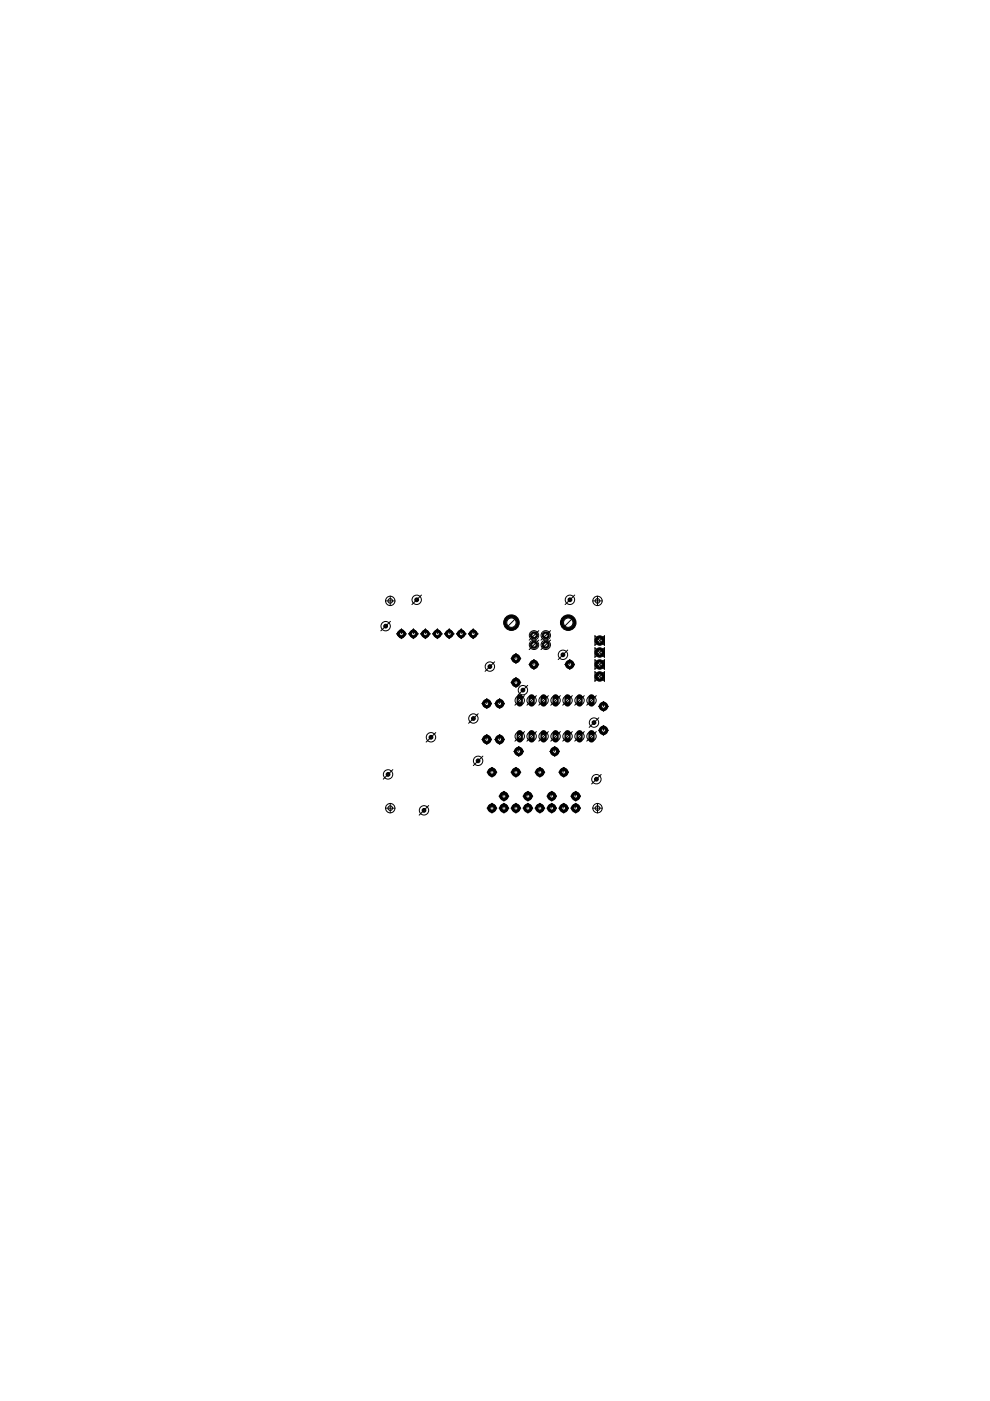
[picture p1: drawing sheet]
<svg xmlns="http://www.w3.org/2000/svg" width="210mm" height="297mm" viewBox="0 0 210 297" stroke-linecap="round" stroke-linejoin="round" font-family="sans-serif">
<circle cx="128" cy="149.8" r=".89" fill="#000" stroke="#000" stroke-width=".21"/>
<circle cx="128" cy="149.8" r=".4" fill="#fff" stroke="#000" stroke-width=".21"/>
<circle cx="128" cy="154.9" r=".89" fill="#000" stroke="#000" stroke-width=".21"/>
<circle cx="128" cy="154.9" r=".4" fill="#fff" stroke="#000" stroke-width=".21"/>
<circle cx="109.4" cy="139.6" r=".89" fill="#000" stroke="#000" stroke-width=".21"/>
<circle cx="109.4" cy="139.6" r=".4" fill="#fff" stroke="#000" stroke-width=".21"/>
<circle cx="109.4" cy="144.7" r=".89" fill="#000" stroke="#000" stroke-width=".21"/>
<circle cx="109.4" cy="144.7" r=".4" fill="#fff" stroke="#000" stroke-width=".21"/>
<path d="M110.2 155.4v1.4" fill="none" stroke="#000" stroke-width="1.3"/>
<circle cx="110.2" cy="156.1" r=".4" fill="#fff" stroke="#000" stroke-width=".21"/>
<path d="M112.7 155.4v1.4" fill="none" stroke="#000" stroke-width="1.3"/>
<circle cx="112.7" cy="156.1" r=".4" fill="#fff" stroke="#000" stroke-width=".21"/>
<path d="M120.3 155.4v1.4" fill="none" stroke="#000" stroke-width="1.3"/>
<circle cx="120.3" cy="156.1" r=".4" fill="#fff" stroke="#000" stroke-width=".21"/>
<path d="M122.9 155.4v1.4" fill="none" stroke="#000" stroke-width="1.3"/>
<circle cx="122.9" cy="156.1" r=".4" fill="#fff" stroke="#000" stroke-width=".21"/>
<path d="M115.3 155.4v1.4" fill="none" stroke="#000" stroke-width="1.3"/>
<circle cx="115.3" cy="156.1" r=".4" fill="#fff" stroke="#000" stroke-width=".21"/>
<path d="M117.8 155.4v1.4" fill="none" stroke="#000" stroke-width="1.3"/>
<circle cx="117.8" cy="156.1" r=".4" fill="#fff" stroke="#000" stroke-width=".21"/>
<path d="M125.4 155.4v1.4" fill="none" stroke="#000" stroke-width="1.3"/>
<circle cx="125.4" cy="156.1" r=".4" fill="#fff" stroke="#000" stroke-width=".21"/>
<path d="M125.4 147.8v1.4" fill="none" stroke="#000" stroke-width="1.3"/>
<circle cx="125.4" cy="148.5" r=".4" fill="#fff" stroke="#000" stroke-width=".21"/>
<path d="M122.9 147.8v1.4" fill="none" stroke="#000" stroke-width="1.3"/>
<circle cx="122.9" cy="148.5" r=".4" fill="#fff" stroke="#000" stroke-width=".21"/>
<path d="M120.3 147.8v1.4" fill="none" stroke="#000" stroke-width="1.3"/>
<circle cx="120.3" cy="148.5" r=".4" fill="#fff" stroke="#000" stroke-width=".21"/>
<path d="M117.8 147.8v1.4" fill="none" stroke="#000" stroke-width="1.3"/>
<circle cx="117.8" cy="148.5" r=".4" fill="#fff" stroke="#000" stroke-width=".21"/>
<path d="M115.3 147.8v1.4" fill="none" stroke="#000" stroke-width="1.3"/>
<circle cx="115.3" cy="148.5" r=".4" fill="#fff" stroke="#000" stroke-width=".21"/>
<path d="M112.7 147.8v1.4" fill="none" stroke="#000" stroke-width="1.3"/>
<circle cx="112.7" cy="148.5" r=".4" fill="#fff" stroke="#000" stroke-width=".21"/>
<path d="M110.2 147.8v1.4" fill="none" stroke="#000" stroke-width="1.3"/>
<circle cx="110.2" cy="148.5" r=".4" fill="#fff" stroke="#000" stroke-width=".21"/>
<circle cx="110" cy="159.3" r=".89" fill="#000" stroke="#000" stroke-width=".21"/>
<circle cx="110" cy="159.3" r=".4" fill="#fff" stroke="#000" stroke-width=".21"/>
<circle cx="117.6" cy="159.3" r=".89" fill="#000" stroke="#000" stroke-width=".21"/>
<circle cx="117.6" cy="159.3" r=".4" fill="#fff" stroke="#000" stroke-width=".21"/>
<circle cx="113.2" cy="136.7" r=".78" fill="#000" stroke="#000" stroke-width=".21"/>
<circle cx="113.2" cy="136.7" r=".47" fill="#fff" stroke="#000" stroke-width=".21"/>
<circle cx="115.7" cy="136.7" r=".78" fill="#000" stroke="#000" stroke-width=".21"/>
<circle cx="115.7" cy="136.7" r=".47" fill="#fff" stroke="#000" stroke-width=".21"/>
<circle cx="115.7" cy="134.7" r=".78" fill="#000" stroke="#000" stroke-width=".21"/>
<circle cx="115.7" cy="134.7" r=".47" fill="#fff" stroke="#000" stroke-width=".21"/>
<circle cx="113.2" cy="134.7" r=".78" fill="#000" stroke="#000" stroke-width=".21"/>
<circle cx="113.2" cy="134.7" r=".47" fill="#fff" stroke="#000" stroke-width=".21"/>
<circle cx="120.5" cy="132" r="1.65" fill="#000" stroke="#000" stroke-width=".21"/>
<circle cx="120.5" cy="132" r="1.14" fill="#fff" stroke="#000" stroke-width=".21"/>
<circle cx="108.4" cy="132" r="1.65" fill="#000" stroke="#000" stroke-width=".21"/>
<circle cx="108.4" cy="132" r="1.14" fill="#fff" stroke="#000" stroke-width=".21"/>
<circle cx="113.2" cy="140.9" r=".89" fill="#000" stroke="#000" stroke-width=".21"/>
<circle cx="113.2" cy="140.9" r=".4" fill="#fff" stroke="#000" stroke-width=".21"/>
<circle cx="120.8" cy="140.9" r=".89" fill="#000" stroke="#000" stroke-width=".21"/>
<circle cx="120.8" cy="140.9" r=".4" fill="#fff" stroke="#000" stroke-width=".21"/>
<circle cx="103.2" cy="149.2" r=".89" fill="#000" stroke="#000" stroke-width=".21"/>
<circle cx="103.2" cy="149.2" r=".4" fill="#fff" stroke="#000" stroke-width=".21"/>
<circle cx="103.2" cy="156.8" r=".89" fill="#000" stroke="#000" stroke-width=".21"/>
<circle cx="103.2" cy="156.8" r=".4" fill="#fff" stroke="#000" stroke-width=".21"/>
<circle cx="105.9" cy="149.2" r=".89" fill="#000" stroke="#000" stroke-width=".21"/>
<circle cx="105.9" cy="149.2" r=".4" fill="#fff" stroke="#000" stroke-width=".21"/>
<circle cx="105.9" cy="156.8" r=".89" fill="#000" stroke="#000" stroke-width=".21"/>
<circle cx="105.9" cy="156.8" r=".4" fill="#fff" stroke="#000" stroke-width=".21"/>
<circle cx="106.8" cy="171.3" r=".89" fill="#000" stroke="#000" stroke-width=".21"/>
<circle cx="106.8" cy="171.3" r=".4" fill="#fff" stroke="#000" stroke-width=".21"/>
<circle cx="106.8" cy="168.8" r=".89" fill="#000" stroke="#000" stroke-width=".21"/>
<circle cx="106.8" cy="168.8" r=".4" fill="#fff" stroke="#000" stroke-width=".21"/>
<circle cx="111.9" cy="171.3" r=".89" fill="#000" stroke="#000" stroke-width=".21"/>
<circle cx="111.9" cy="171.3" r=".4" fill="#fff" stroke="#000" stroke-width=".21"/>
<circle cx="111.9" cy="168.8" r=".89" fill="#000" stroke="#000" stroke-width=".21"/>
<circle cx="111.9" cy="168.8" r=".4" fill="#fff" stroke="#000" stroke-width=".21"/>
<circle cx="117" cy="171.3" r=".89" fill="#000" stroke="#000" stroke-width=".21"/>
<circle cx="117" cy="171.3" r=".4" fill="#fff" stroke="#000" stroke-width=".21"/>
<circle cx="117" cy="168.8" r=".89" fill="#000" stroke="#000" stroke-width=".21"/>
<circle cx="117" cy="168.8" r=".4" fill="#fff" stroke="#000" stroke-width=".21"/>
<circle cx="122.1" cy="171.3" r=".89" fill="#000" stroke="#000" stroke-width=".21"/>
<circle cx="122.1" cy="171.3" r=".4" fill="#fff" stroke="#000" stroke-width=".21"/>
<circle cx="122.1" cy="168.8" r=".89" fill="#000" stroke="#000" stroke-width=".21"/>
<circle cx="122.1" cy="168.8" r=".4" fill="#fff" stroke="#000" stroke-width=".21"/>
<circle cx="104.3" cy="171.3" r=".89" fill="#000" stroke="#000" stroke-width=".21"/>
<circle cx="104.3" cy="171.3" r=".4" fill="#fff" stroke="#000" stroke-width=".21"/>
<circle cx="104.3" cy="163.7" r=".89" fill="#000" stroke="#000" stroke-width=".21"/>
<circle cx="104.3" cy="163.7" r=".4" fill="#fff" stroke="#000" stroke-width=".21"/>
<circle cx="109.4" cy="171.3" r=".89" fill="#000" stroke="#000" stroke-width=".21"/>
<circle cx="109.4" cy="171.3" r=".4" fill="#fff" stroke="#000" stroke-width=".21"/>
<circle cx="109.4" cy="163.7" r=".89" fill="#000" stroke="#000" stroke-width=".21"/>
<circle cx="109.4" cy="163.7" r=".4" fill="#fff" stroke="#000" stroke-width=".21"/>
<circle cx="114.5" cy="171.3" r=".89" fill="#000" stroke="#000" stroke-width=".21"/>
<circle cx="114.5" cy="171.3" r=".4" fill="#fff" stroke="#000" stroke-width=".21"/>
<circle cx="114.5" cy="163.7" r=".89" fill="#000" stroke="#000" stroke-width=".21"/>
<circle cx="114.5" cy="163.7" r=".4" fill="#fff" stroke="#000" stroke-width=".21"/>
<circle cx="119.5" cy="171.3" r=".89" fill="#000" stroke="#000" stroke-width=".21"/>
<circle cx="119.5" cy="171.3" r=".4" fill="#fff" stroke="#000" stroke-width=".21"/>
<circle cx="119.5" cy="163.7" r=".89" fill="#000" stroke="#000" stroke-width=".21"/>
<circle cx="119.5" cy="163.7" r=".4" fill="#fff" stroke="#000" stroke-width=".21"/>
<circle cx="127.1" cy="140.9" r=".99" fill="#000" stroke="#000" stroke-width=".21"/>
<circle cx="127.1" cy="140.9" r=".51" fill="#fff" stroke="#000" stroke-width=".21"/>
<circle cx="127.1" cy="143.4" r=".99" fill="#000" stroke="#000" stroke-width=".21"/>
<circle cx="127.1" cy="143.4" r=".51" fill="#fff" stroke="#000" stroke-width=".21"/>
<circle cx="127.1" cy="138.3" r=".99" fill="#000" stroke="#000" stroke-width=".21"/>
<circle cx="127.1" cy="138.3" r=".51" fill="#fff" stroke="#000" stroke-width=".21"/>
<circle cx="127.1" cy="135.8" r=".99" fill="#000" stroke="#000" stroke-width=".21"/>
<circle cx="127.1" cy="135.8" r=".51" fill="#fff" stroke="#000" stroke-width=".21"/>
<circle cx="90.2" cy="134.4" r=".8" fill="#000" stroke="#000" stroke-width=".21"/>
<circle cx="90.2" cy="134.4" r=".4" fill="#fff" stroke="#000" stroke-width=".21"/>
<circle cx="92.7" cy="134.4" r=".8" fill="#000" stroke="#000" stroke-width=".21"/>
<circle cx="92.7" cy="134.4" r=".4" fill="#fff" stroke="#000" stroke-width=".21"/>
<circle cx="87.7" cy="134.4" r=".8" fill="#000" stroke="#000" stroke-width=".21"/>
<circle cx="87.7" cy="134.4" r=".4" fill="#fff" stroke="#000" stroke-width=".21"/>
<circle cx="95.2" cy="134.4" r=".8" fill="#000" stroke="#000" stroke-width=".21"/>
<circle cx="95.2" cy="134.4" r=".4" fill="#fff" stroke="#000" stroke-width=".21"/>
<circle cx="97.8" cy="134.4" r=".8" fill="#000" stroke="#000" stroke-width=".21"/>
<circle cx="97.8" cy="134.4" r=".4" fill="#fff" stroke="#000" stroke-width=".21"/>
<circle cx="100.3" cy="134.4" r=".8" fill="#000" stroke="#000" stroke-width=".21"/>
<circle cx="100.3" cy="134.4" r=".4" fill="#fff" stroke="#000" stroke-width=".21"/>
<circle cx="85.1" cy="134.4" r=".87" fill="#000" stroke="#000" stroke-width=".21"/>
<circle cx="85.1" cy="134.4" r=".4" fill="#fff" stroke="#000" stroke-width=".21"/>
<circle cx="89.9" cy="171.8" r=".4" fill="#000" stroke="#000" stroke-width=".21"/>
<circle cx="89.9" cy="171.8" r=".19" fill="#fff" stroke="#000" stroke-width=".21"/>
<circle cx="82.3" cy="164.2" r=".4" fill="#000" stroke="#000" stroke-width=".21"/>
<circle cx="82.3" cy="164.2" r=".19" fill="#fff" stroke="#000" stroke-width=".21"/>
<circle cx="126.4" cy="165.2" r=".4" fill="#000" stroke="#000" stroke-width=".21"/>
<circle cx="126.4" cy="165.2" r=".19" fill="#fff" stroke="#000" stroke-width=".21"/>
<circle cx="81.8" cy="132.8" r=".4" fill="#000" stroke="#000" stroke-width=".21"/>
<circle cx="81.8" cy="132.8" r=".19" fill="#fff" stroke="#000" stroke-width=".21"/>
<circle cx="88.3" cy="127.2" r=".4" fill="#000" stroke="#000" stroke-width=".21"/>
<circle cx="88.3" cy="127.2" r=".19" fill="#fff" stroke="#000" stroke-width=".21"/>
<circle cx="120.8" cy="127.2" r=".4" fill="#000" stroke="#000" stroke-width=".21"/>
<circle cx="120.8" cy="127.2" r=".19" fill="#fff" stroke="#000" stroke-width=".21"/>
<circle cx="110.9" cy="146.3" r=".4" fill="#000" stroke="#000" stroke-width=".21"/>
<circle cx="110.9" cy="146.3" r=".19" fill="#fff" stroke="#000" stroke-width=".21"/>
<circle cx="119.4" cy="138.8" r=".4" fill="#000" stroke="#000" stroke-width=".21"/>
<circle cx="119.4" cy="138.8" r=".19" fill="#fff" stroke="#000" stroke-width=".21"/>
<circle cx="103.9" cy="141.3" r=".4" fill="#000" stroke="#000" stroke-width=".21"/>
<circle cx="103.9" cy="141.3" r=".19" fill="#fff" stroke="#000" stroke-width=".21"/>
<circle cx="100.4" cy="152.3" r=".4" fill="#000" stroke="#000" stroke-width=".21"/>
<circle cx="100.4" cy="152.3" r=".19" fill="#fff" stroke="#000" stroke-width=".21"/>
<circle cx="91.4" cy="156.3" r=".4" fill="#000" stroke="#000" stroke-width=".21"/>
<circle cx="91.4" cy="156.3" r=".19" fill="#fff" stroke="#000" stroke-width=".21"/>
<circle cx="101.4" cy="161.3" r=".4" fill="#000" stroke="#000" stroke-width=".21"/>
<circle cx="101.4" cy="161.3" r=".19" fill="#fff" stroke="#000" stroke-width=".21"/>
<circle cx="125.9" cy="153.2" r=".4" fill="#000" stroke="#000" stroke-width=".21"/>
<circle cx="125.9" cy="153.2" r=".19" fill="#fff" stroke="#000" stroke-width=".21"/>
<g fill="none" stroke="#000" stroke-width=".21">
<path d="M81.7 127.4h2.1M82.7 126.4v2M82.8 131.7l-2 2.1M85.1 133.4v1M85.1 133.4l1 1-1 1-1-1zM87.7 133.4v1M87.7 133.4l1 1-1 1-1.1-1zM89.4 126.2l-2.1 2M90.2 133.4v1M90.2 133.4l1 1-1 1-1-1zM92.7 133.4v1M92.7 133.4l1 1-1 1-1-1z"/>
<path d="M95.2 133.4v1M95.2 133.4l1.1 1-1.1 1-1-1zM97.8 133.4v1M97.8 133.4l1 1-1 1-1-1zM100.3 133.4v1M100.3 133.4l1 1-1 1-1-1zM109.4 138.6v1M109.4 138.6l1 1-1 1-1-1zM109.5 131l-2.1 2M113.2 139.9l1 1-1 1-1-1zM113.2 139.9v1M114.2 135.7l-2 2"/>
<path d="M114.2 133.7l-2 2M116.7 135.7l-2 2M116.7 133.7l-2 2M120.4 137.8l-2.1 2M120.8 139.9v1M120.8 139.9l1 1-1 1-1-1zM121.5 131l-2 2M121.9 126.2l-2.1 2M125.7 127.4h2M126.1 139.9l2.1 2v-2l-2.1 2zM126.1 134.8v2l2.1-2v2zM126.1 137.3v2.1l2.1-2.1v2.1z"/>
<path d="M126.7 126.4v2M92.4 155.3l-2 2M101.4 151.3l-2 2.1M103.2 148.2v1M103.2 155.8v1M103.2 148.2l1 1-1 1-1-1zM103.2 155.8l1 1-1 1-1-1zM104.9 140.3l-2.1 2M105.9 155.8l1.1 1-1.1 1-1-1zM105.9 148.2v1M105.9 155.8v1M105.9 148.2l1.1 1-1.1 1-1-1z"/>
<path d="M109.4 143.7v1M109.4 143.7l1 1-1 1-1-1zM110 158.3v1M110 158.3l1 1-1 1-1-1zM111.2 155.1l-2 2M111.2 147.5l-2 2M111.9 145.3l-2 2M113.7 155.1l-2 2M113.7 147.5l-2 2M116.3 155.1l-2.1 2M116.3 147.5l-2.1 2M117.6 158.3v1"/>
<path d="M117.6 158.3l1 1-1 1-1-1zM118.8 155.1l-2 2M118.8 147.5l-2 2M121.3 155.1l-2 2M121.3 147.5l-2 2M123.9 155.1l-2 2M123.9 147.5l-2 2M126.1 142.4v2l2.1-2v2zM126.4 147.5l-2 2M126.4 155.1l-2 2M127 152.2l-2.1 2M128 148.8v1"/>
<path d="M128 153.8v1.1M128 148.8l1 1-1 1-1.1-1zM128 153.8l1 1.1-1 1-1.1-1zM81.7 171.3h2.1M82.7 170.3v2.1M83.3 163.2l-2 2M90.9 170.8l-2 2M102.4 160.3l-2 2M104.3 170.3l1 1-1 1.1-1-1.1zM104.3 162.7l1 1-1 1-1-1zM104.3 162.7v1M104.3 170.3v1"/>
<path d="M106.8 167.8l1.1 1-1.1 1-1-1zM106.8 167.8v1M106.8 170.3v1M106.8 170.3l1.1 1-1.1 1.1-1-1.1zM109.4 162.7v1M109.4 170.3v1M109.4 170.3l1 1-1 1.1-1-1.1zM109.4 162.7l1 1-1 1-1-1zM111.9 167.8v1M111.9 170.3v1M111.9 170.3l1 1-1 1.1-1-1.1zM111.9 167.8l1 1-1 1-1-1z"/>
<path d="M114.5 162.7l1 1-1 1-1-1zM114.5 170.3l1 1-1 1.1-1-1.1zM114.5 162.7v1M114.5 170.3v1M117 167.8v1M117 170.3v1M117 170.3l1 1-1 1.1-1-1.1zM117 167.8l1 1-1 1-1-1zM119.5 162.7l1 1-1 1-1-1zM119.5 170.3l1 1-1 1.1-1-1.1zM119.5 162.7v1M119.5 170.3v1"/>
<path d="M122.1 167.8v1M122.1 170.3v1M122.1 170.3l1 1-1 1.1-1-1.1zM122.1 167.8l1 1-1 1-1-1zM125.7 171.3h2M126.7 170.3v2.1M127.5 164.2l-2.1 2"/>
<circle cx="81.8" cy="132.8" r=".99"/>
<circle cx="82.7" cy="127.4" r=".99"/>
<circle cx="82.7" cy="127.4" r=".49"/>
<circle cx="88.3" cy="127.2" r=".99"/>
<circle cx="108.4" cy="132" r=".99"/>
<circle cx="113.2" cy="136.7" r=".99"/>
<circle cx="113.2" cy="134.7" r=".99"/>
<circle cx="115.7" cy="136.7" r=".99"/>
<circle cx="115.7" cy="134.7" r=".99"/>
<circle cx="119.4" cy="138.8" r=".99"/>
<circle cx="120.5" cy="132" r=".99"/>
<circle cx="120.8" cy="127.2" r=".99"/>
<circle cx="126.7" cy="127.4" r=".99"/>
<circle cx="126.7" cy="127.4" r=".49"/>
<circle cx="91.4" cy="156.3" r=".99"/>
<circle cx="100.4" cy="152.3" r=".99"/>
<circle cx="103.9" cy="141.3" r=".99"/>
<circle cx="110.2" cy="148.5" r=".99"/>
<circle cx="110.2" cy="156.1" r=".99"/>
<circle cx="110.9" cy="146.3" r=".99"/>
<circle cx="112.7" cy="148.5" r=".99"/>
<circle cx="112.7" cy="156.1" r=".99"/>
<circle cx="115.3" cy="148.5" r=".99"/>
<circle cx="115.3" cy="156.1" r=".99"/>
<circle cx="117.8" cy="148.5" r=".99"/>
<circle cx="117.8" cy="156.1" r=".99"/>
<circle cx="120.3" cy="148.5" r=".99"/>
<circle cx="120.3" cy="156.1" r=".99"/>
<circle cx="122.9" cy="148.5" r=".99"/>
<circle cx="122.9" cy="156.1" r=".99"/>
<circle cx="125.4" cy="156.1" r=".99"/>
<circle cx="125.4" cy="148.5" r=".99"/>
<circle cx="125.9" cy="153.2" r=".99"/>
<circle cx="82.3" cy="164.2" r=".99"/>
<circle cx="82.7" cy="171.3" r=".99"/>
<circle cx="82.7" cy="171.3" r=".49"/>
<circle cx="89.9" cy="171.8" r=".99"/>
<circle cx="101.4" cy="161.3" r=".99"/>
<circle cx="126.4" cy="165.2" r=".99"/>
<circle cx="126.7" cy="171.3" r=".99"/>
<circle cx="126.7" cy="171.3" r=".49"/>
</g>
</svg>
